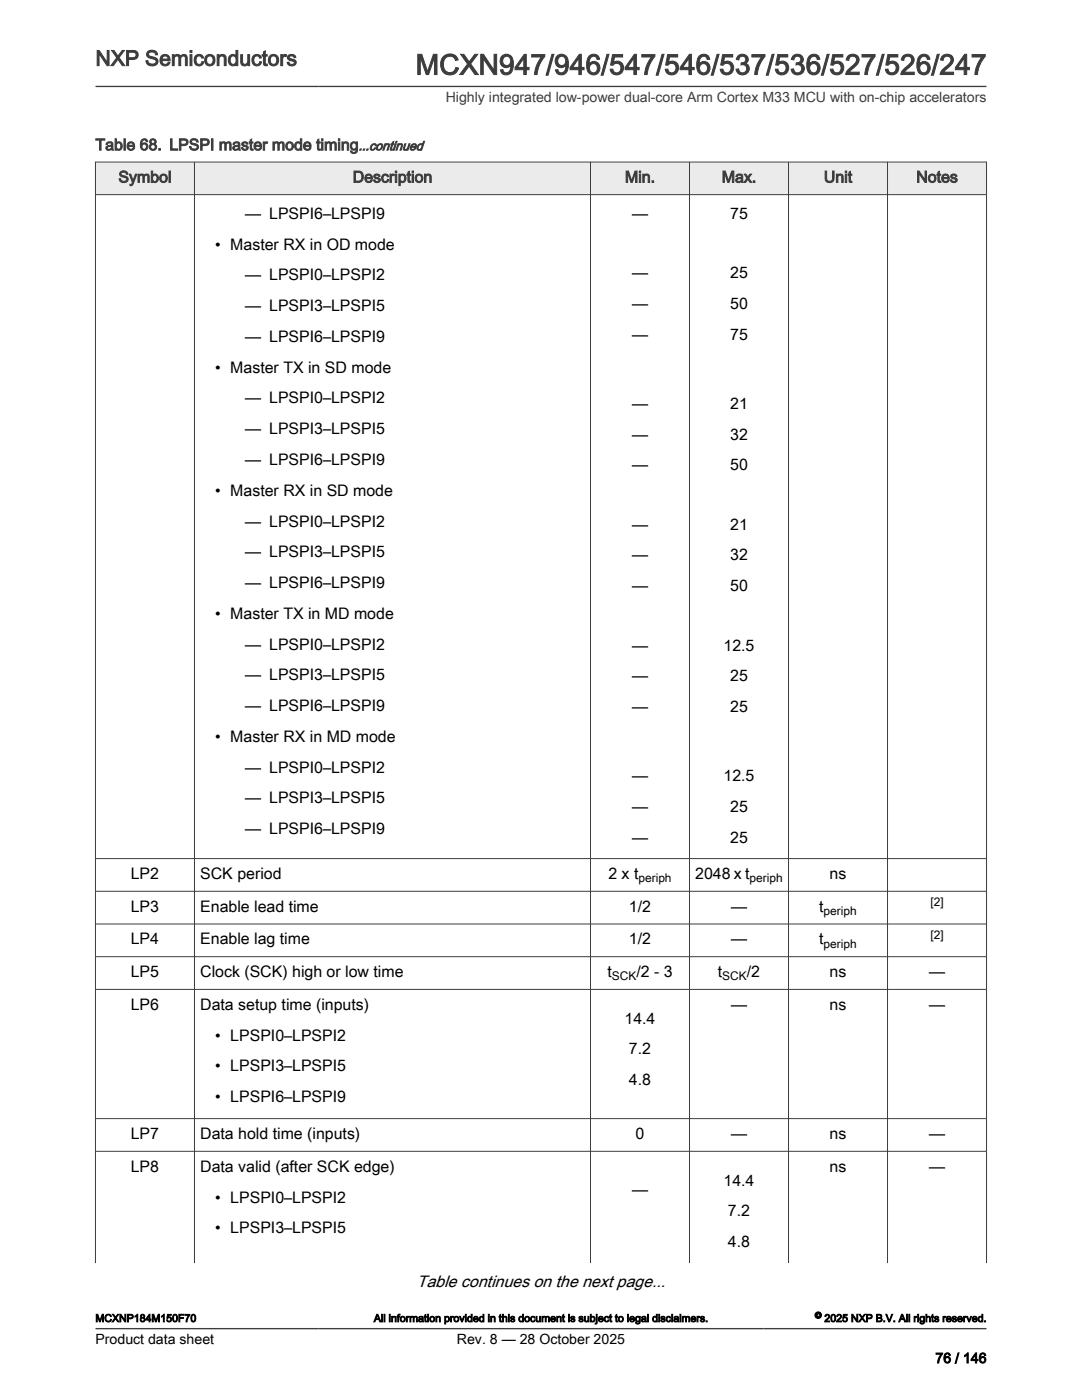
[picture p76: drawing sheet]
<svg xmlns="http://www.w3.org/2000/svg" width="216mm" height="279mm" viewBox="0 0 216 279" stroke-linecap="round" stroke-linejoin="round" font-family="sans-serif">
<defs><g id="words">
<text font-size="5.6" fill="#3c3c3c" x="82.9" y="14.9">MCXN947/946/547/546/537/536/527/526/247</text>
<text font-size="4.2" fill="#3c3c3c" x="19" y="13.1">NXP Semiconductors</text>
<text font-size="3.3" x="83.2" y="256.8">Table continues on the next page...</text>
<g font-size="3.2" fill="#3c3c3c">
<text x="19" y="30">Table 68. LPSPI master mode timing</text>
<text x="23.6" y="36.4">Symbol</text>
<text x="70.4" y="36.4">Description</text>
<text x="124.7" y="36.4">Min.</text>
<text x="144" y="36.4">Max.</text>
<text x="164.4" y="36.4">Unit</text>
<text x="182.8" y="36.4">Notes</text>
</g>
<g font-size="3.2">
<text x="49" y="43.7">— LPSPI6–LPSPI9</text>
<text x="126.1" y="43.7">—</text>
<text x="145.7" y="43.7">75</text>
<text x="43" y="49.8">• Master RX in OD mode</text>
<text x="49" y="56">— LPSPI0–LPSPI2</text>
<text x="126.1" y="55.5">—</text>
<text x="145.7" y="55.5">25</text>
<text x="49" y="62.1">— LPSPI3–LPSPI5</text>
<text x="126.1" y="61.7">—</text>
<text x="145.7" y="61.7">50</text>
<text x="49" y="68.2">— LPSPI6–LPSPI9</text>
<text x="126.1" y="67.8">—</text>
<text x="145.7" y="67.8">75</text>
<text x="43" y="74.4">• Master TX in SD mode</text>
<text x="49" y="80.5">— LPSPI0–LPSPI2</text>
<text x="126.1" y="81.6">—</text>
<text x="145.7" y="81.6">21</text>
<text x="49" y="86.7">— LPSPI3–LPSPI5</text>
<text x="126.1" y="87.7">—</text>
<text x="145.7" y="87.7">32</text>
<text x="49" y="92.8">— LPSPI6–LPSPI9</text>
<text x="126.1" y="93.9">—</text>
<text x="145.7" y="93.9">50</text>
<text x="43" y="98.9">• Master RX in SD mode</text>
<text x="49" y="105.1">— LPSPI0–LPSPI2</text>
<text x="126.1" y="105.7">—</text>
<text x="145.7" y="105.7">21</text>
<text x="49" y="111.2">— LPSPI3–LPSPI5</text>
<text x="126.1" y="111.8">—</text>
<text x="145.7" y="111.8">32</text>
<text x="49" y="117.4">— LPSPI6–LPSPI9</text>
<text x="126.1" y="118">—</text>
<text x="145.7" y="118">50</text>
<text x="43" y="123.5">• Master TX in MD mode</text>
<text x="49" y="129.6">— LPSPI0–LPSPI2</text>
<text x="126.1" y="129.8">—</text>
<text x="144.4" y="129.8">12.5</text>
<text x="49" y="135.8">— LPSPI3–LPSPI5</text>
<text x="126.1" y="136">—</text>
<text x="145.7" y="136">25</text>
<text x="49" y="141.9">— LPSPI6–LPSPI9</text>
<text x="126.1" y="142.1">—</text>
<text x="145.7" y="142.1">25</text>
<text x="43" y="148">• Master RX in MD mode</text>
<text x="49" y="154.2">— LPSPI0–LPSPI2</text>
<text x="126.1" y="155.9">—</text>
<text x="144.4" y="155.9">12.5</text>
<text x="49" y="160.3">— LPSPI3–LPSPI5</text>
<text x="49" y="166.5">— LPSPI6–LPSPI9</text>
<text x="126.1" y="162">—</text>
<text x="145.7" y="162">25</text>
<text x="126.1" y="168.2">—</text>
<text x="145.7" y="168.2">25</text>
<text x="26.1" y="175.4">LP2</text>
<text x="40" y="175.4">SCK period</text>
<text x="121.4" y="175.4">2 x t</text>
<text x="138.7" y="175.4">2048 x t</text>
<text x="165.5" y="175.4">ns</text>
<text x="26.1" y="182">LP3</text>
<text x="40" y="182">Enable lead time</text>
<text x="125.5" y="182">1/2</text>
<text x="145.9" y="182">—</text>
<text x="163.5" y="182">t</text>
<text x="26.1" y="188.5">LP4</text>
<text x="40" y="188.5">Enable lag time</text>
<text x="125.5" y="188.5">1/2</text>
<text x="145.9" y="188.5">—</text>
<text x="163.5" y="188.5">t</text>
<text x="26.1" y="195">LP5</text>
<text x="40" y="195">Clock (SCK) high or low time</text>
<text x="121.2" y="195">t</text>
<text x="127" y="195">/2 - 3</text>
<text x="143.2" y="195">t</text>
<text x="149" y="195">/2</text>
<text x="165.5" y="195">ns</text>
<text x="185.4" y="195">—</text>
<text x="26.1" y="201.5">LP6</text>
<text x="40" y="201.5">Data setup time (inputs)</text>
<text x="145.9" y="201.5">—</text>
<text x="165.5" y="201.5">ns</text>
<text x="185.4" y="201.5">—</text>
<text x="43" y="207.7">• LPSPI0–LPSPI2</text>
<text x="124.6" y="204.3">14.4</text>
<text x="43" y="213.8">• LPSPI3–LPSPI5</text>
<text x="125.5" y="210.4">7.2</text>
<text x="43" y="220">• LPSPI6–LPSPI9</text>
<text x="125.5" y="216.6">4.8</text>
<text x="26.1" y="227.3">LP7</text>
<text x="40" y="227.3">Data hold time (inputs)</text>
<text x="126.8" y="227.3">0</text>
<text x="145.9" y="227.3">—</text>
<text x="165.5" y="227.3">ns</text>
<text x="185.4" y="227.3">—</text>
<text x="26.1" y="233.9">LP8</text>
<text x="40" y="233.9">Data valid (after SCK edge)</text>
<text x="165.5" y="233.9">ns</text>
<text x="185.4" y="233.9">—</text>
<text x="43" y="240">• LPSPI0–LPSPI2</text>
<text x="126.1" y="238.5">—</text>
<text x="144.4" y="236.6">14.4</text>
<text x="145.3" y="242.7">7.2</text>
<text x="43" y="246.1">• LPSPI3–LPSPI5</text>
<text x="145.3" y="248.9">4.8</text>
</g>
<text font-size="2.8" fill="#3c3c3c" x="88.9" y="20.4">Highly integrated low-power dual-core Arm Cortex M33 MCU with on-chip accelerators</text>
<g font-size="2.8">
<text x="19" y="268.1">Product data sheet</text>
<text x="91.2" y="268.1">Rev. 8 — 28 October 2025</text>
<text x="186.6" y="272">76 / 146</text>
</g>
<text font-size="2.6" fill="#3c3c3c" x="71.6" y="30">...continued</text>
<g font-size="2.4">
<text x="127.4" y="176.1">periph</text>
<text x="149.6" y="176.1">periph</text>
<text x="164.3" y="182.6">periph</text>
<text x="185.7" y="180.9">[2]</text>
<text x="164.3" y="189.1">periph</text>
<text x="185.7" y="187.4">[2]</text>
<text x="122.1" y="195.7">SCK</text>
<text x="144.1" y="195.7">SCK</text>
</g>
<g font-size="2.1">
<text x="19" y="263.8">MCXNP184M150F70</text>
<text x="74.6" y="263.8">All information provided in this document is subject to legal disclaimers.</text>
<text x="164.5" y="263.8">2025 NXP B.V. All rights reserved.</text>
</g>
<text font-size="1.8" x="162.6" y="263.1">©</text>
</g></defs>
<path d="M19 32.3h177.8v6.5h-177.8z" fill-rule="evenodd" fill="#ebebeb"/>
<g fill="none" stroke="#3c3c3c" stroke-width=".2">
<path d="M19 38.8h177.9M19 32.3h177.9M19 32.3v219.8M38.8 32.3v219.8M117.8 32.3v219.8M137.6 32.3v219.8M157.3 32.3v219.8M177.1 32.3v219.8M196.8 32.3v219.8M19 171.4h177.9M19 177.9h177.9M19 184.4h177.9"/>
<path d="M19 190.9h177.9M19 197.5h177.9M19 223.2h177.9M19 229.8h177.9"/>
</g>
<path d="M19 17.3h177.8M19 265.2h177.8" fill="none" stroke="#3c3c3c" stroke-width=".26"/>
<path d="M18.7 269.3h14v4h-14z" fill="#fff"/>
<use href="#words"/>
</svg>
